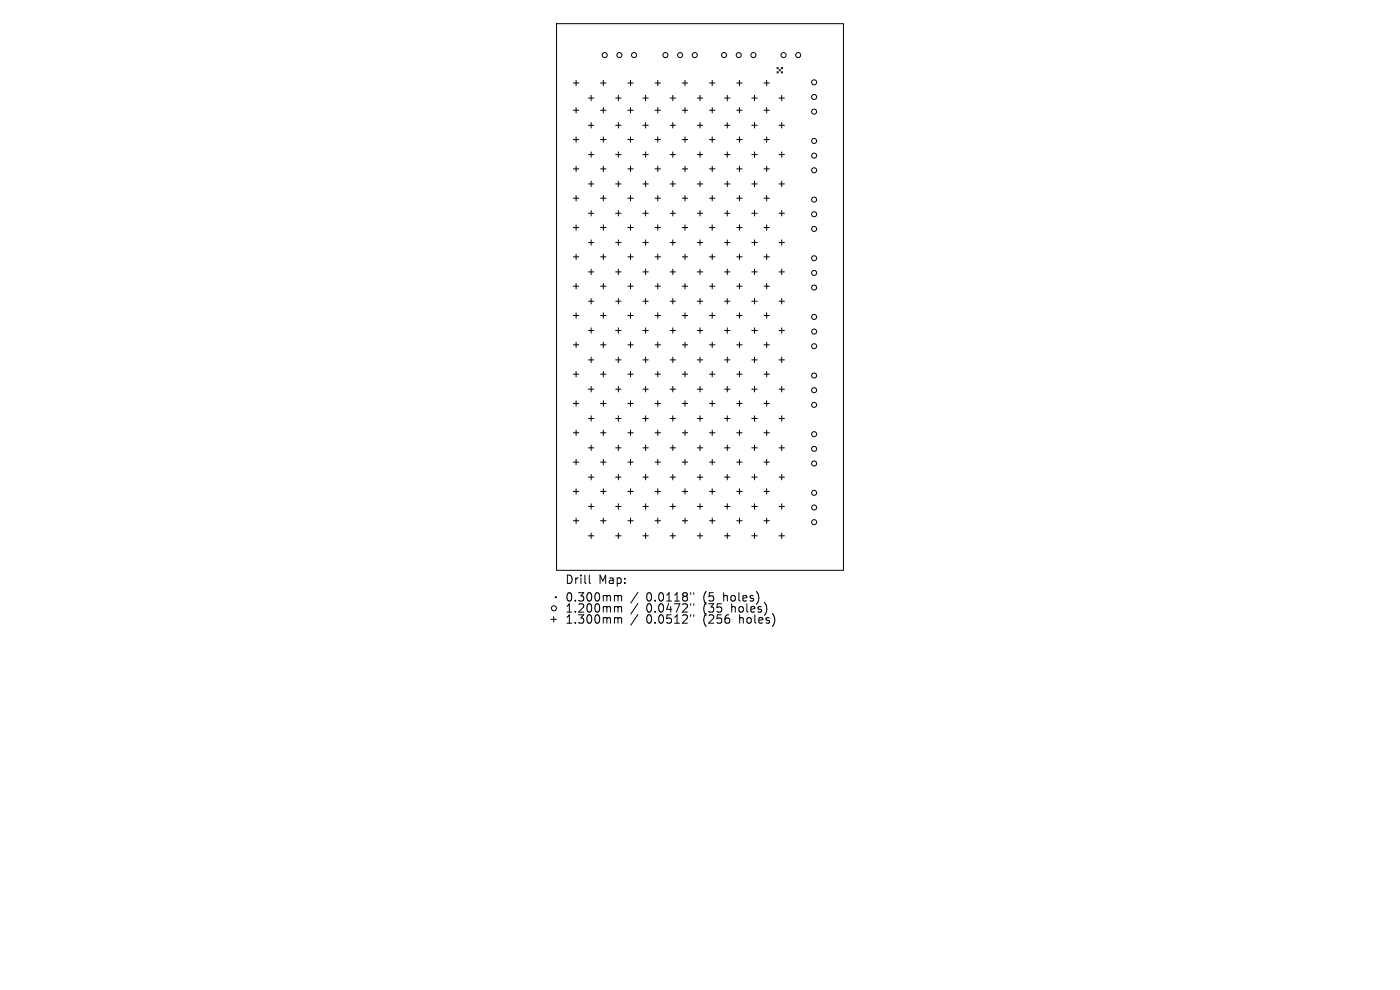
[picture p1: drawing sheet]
<svg xmlns="http://www.w3.org/2000/svg" width="297mm" height="210mm" viewBox="0 0 297 210" stroke-linecap="round" stroke-linejoin="round" font-family="sans-serif">
<defs><g id="words">
<g font-size="2.5">
<text x="119.8" y="124.1">Drill</text>
<text x="126.9" y="124.1">Map:</text>
<text x="119.8" y="127.8">0.300mm</text>
<text x="119.8" y="130.2">1.200mm</text>
<text x="137.1" y="127.8">0.0118&quot;</text>
<text x="137.1" y="130.2">0.0472&quot;</text>
<text x="149.3" y="127.8">(5</text>
<text x="149.3" y="130.2">(35</text>
<text x="153.7" y="127.8">holes)</text>
<text x="155.4" y="130.2">holes)</text>
<text x="119.8" y="132.5">1.300mm</text>
<text x="137.1" y="132.5">0.0512&quot;</text>
<text x="149.3" y="132.5">(256</text>
<text x="157.1" y="132.5">holes)</text>
</g>
</g></defs>
<g fill="none" stroke="#000" stroke-width=".21">
<path d="M118.1 5h60.8v116h-60.8zM121.6 17.6h1.2M122.2 17v1.2M127.4 17.6h1.2M128 17v1.2M133.2 17.6h1.1M133.8 17v1.2M139 17.6h1.1M139.5 17v1.2M144.7 17.6h1.2M145.3 17v1.2M150.5 17.6h1.2"/>
<path d="M151.1 17v1.2M156.3 17.6h1.1M156.9 17v1.2M162.1 17.6h1.1M162.6 17v1.2M164.8 14.3l.3 .3M164.8 15.2l.3 .3M165.1 14.3l-.3 .3M165.1 15.2l-.3 .3M165.3 14.8l.3 .2M165.6 14.8l-.3 .2M165.7 15.2l.3 .3"/>
<path d="M165.7 14.3l.3 .3M166 14.3l-.3 .3M166 15.2l-.3 .3M121.6 23.4h1.2M121.6 29.6h1.2M121.6 35.8h1.2M122.2 22.8v1.2M122.2 29v1.2M122.2 35.2v1.2M124.8 20.8h1.2M124.8 26.6h1.2M124.8 32.8h1.2"/>
<path d="M124.8 39h1.2M125.4 20.2v1.2M125.4 26v1.2M125.4 32.2v1.2M125.4 38.4v1.2M127.4 23.4h1.2M127.4 29.6h1.2M127.4 35.8h1.2M128 22.8v1.2M128 29v1.2M128 35.2v1.2M130.6 20.8h1.2"/>
<path d="M130.6 26.6h1.2M130.6 32.8h1.2M130.6 39h1.2M131.2 20.2v1.2M131.2 26v1.2M131.2 32.2v1.2M131.2 38.4v1.2M133.2 23.4h1.1M133.2 29.6h1.1M133.2 35.8h1.1M133.8 22.8v1.2M133.8 29v1.2"/>
<path d="M133.8 35.2v1.2M136.4 20.8h1.1M136.4 26.6h1.1M136.4 32.8h1.1M136.4 39h1.1M137 20.2v1.2M137 26v1.2M137 32.2v1.2M137 38.4v1.2M139 23.4h1.1M139 29.6h1.1M139 35.8h1.1"/>
<path d="M139.5 22.8v1.2M139.5 29v1.2M139.5 35.2v1.2M142.2 20.8h1.1M142.2 26.6h1.1M142.2 32.8h1.1M142.2 39h1.1M142.7 20.2v1.2M142.7 26v1.2M142.7 32.2v1.2M142.7 38.4v1.2M144.7 23.4h1.2"/>
<path d="M144.7 29.6h1.2M144.7 35.8h1.2M145.3 22.8v1.2M145.3 29v1.2M145.3 35.2v1.2M147.9 20.8h1.2M147.9 26.6h1.2M147.9 32.8h1.2M147.9 39h1.2M148.5 20.2v1.2M148.5 26v1.2M148.5 32.2v1.2"/>
<path d="M148.5 38.4v1.2M150.5 23.4h1.2M150.5 29.6h1.2M150.5 35.8h1.2M151.1 22.8v1.2M151.1 29v1.2M151.1 35.2v1.2M153.7 20.8h1.2M153.7 26.6h1.2M153.7 32.8h1.2M153.7 39h1.2M154.3 20.2v1.2"/>
<path d="M154.3 26v1.2M154.3 32.2v1.2M154.3 38.4v1.2M156.3 23.4h1.1M156.3 29.6h1.1M156.3 35.8h1.1M156.9 22.8v1.2M156.9 29v1.2M156.9 35.2v1.2M159.5 20.8h1.1M159.5 26.6h1.1M159.5 32.8h1.1"/>
<path d="M159.5 39h1.1M160.1 20.2v1.2M160.1 26v1.2M160.1 32.2v1.2M160.1 38.4v1.2M162.1 23.4h1.1M162.1 29.6h1.1M162.1 35.8h1.1M162.6 22.8v1.2M162.6 29v1.2M162.6 35.2v1.2M165.3 20.8h1.1"/>
<path d="M165.3 26.6h1.1M165.3 32.8h1.1M165.3 39h1.1M165.8 20.2v1.2M165.8 26v1.2M165.8 32.2v1.2M165.8 38.4v1.2M121.6 42h1.2M121.6 48.3h1.2M121.6 54.5h1.2M122.2 41.5v1.1M122.2 47.7v1.1"/>
<path d="M122.2 53.9v1.2M124.8 45.2h1.2M124.8 51.5h1.2M124.8 57.7h1.2M125.4 44.7v1.1M125.4 50.9v1.1M125.4 57.1v1.2M127.4 42h1.2M127.4 48.3h1.2M127.4 54.5h1.2M128 41.5v1.1M128 47.7v1.1"/>
<path d="M128 53.9v1.2M130.6 45.2h1.2M130.6 51.5h1.2M130.6 57.7h1.2M131.2 44.7v1.1M131.2 50.9v1.1M131.2 57.1v1.2M133.2 42h1.1M133.2 48.3h1.1M133.2 54.5h1.1M133.8 41.5v1.1M133.8 47.7v1.1"/>
<path d="M133.8 53.9v1.2M136.4 45.2h1.1M136.4 51.5h1.1M136.4 57.7h1.1M137 44.7v1.1M137 50.9v1.1M137 57.1v1.2M139 42h1.1M139 48.3h1.1M139 54.5h1.1M139.5 41.5v1.1M139.5 47.7v1.1"/>
<path d="M139.5 53.9v1.2M142.2 45.2h1.1M142.2 51.5h1.1M142.2 57.7h1.1M142.7 44.7v1.1M142.7 50.9v1.1M142.7 57.1v1.2M144.7 42h1.2M144.7 48.3h1.2M144.7 54.5h1.2M145.3 41.5v1.1M145.3 47.7v1.1"/>
<path d="M145.3 53.9v1.2M147.9 45.2h1.2M147.9 51.5h1.2M147.9 57.7h1.2M148.5 44.7v1.1M148.5 50.9v1.1M148.5 57.1v1.2M150.5 42h1.2M150.5 48.3h1.2M150.5 54.5h1.2M151.1 41.5v1.1M151.1 47.7v1.1"/>
<path d="M151.1 53.9v1.2M153.7 45.2h1.2M153.7 51.5h1.2M153.7 57.7h1.2M154.3 44.7v1.1M154.3 50.9v1.1M154.3 57.1v1.2M156.3 42h1.1M156.3 48.3h1.1M156.3 54.5h1.1M156.9 41.5v1.1M156.9 47.7v1.1"/>
<path d="M156.9 53.9v1.2M159.5 45.2h1.1M159.5 51.5h1.1M159.5 57.7h1.1M160.1 44.7v1.1M160.1 50.9v1.1M160.1 57.1v1.2M162.1 42h1.1M162.1 48.3h1.1M162.1 54.5h1.1M162.6 41.5v1.1M162.6 47.7v1.1"/>
<path d="M162.6 53.9v1.2M165.3 45.2h1.1M165.3 51.5h1.1M165.3 57.7h1.1M165.8 44.7v1.1M165.8 50.9v1.1M165.8 57.1v1.2M121.6 60.7h1.2M121.6 66.9h1.2M121.6 73.1h1.2M121.6 79.4h1.2M122.2 60.1v1.2"/>
<path d="M122.2 66.3v1.2M122.2 72.6v1.1M122.2 78.8v1.1M124.8 63.9h1.2M124.8 70.1h1.2M124.8 76.3h1.2M125.4 63.3v1.2M125.4 69.5v1.2M125.4 75.8v1.1M127.4 60.7h1.2M127.4 66.9h1.2M127.4 73.1h1.2"/>
<path d="M127.4 79.4h1.2M128 60.1v1.2M128 66.3v1.2M128 72.6v1.1M128 78.8v1.1M130.6 63.9h1.2M130.6 70.1h1.2M130.6 76.3h1.2M131.2 63.3v1.2M131.2 69.5v1.2M131.2 75.8v1.1M133.2 60.7h1.1"/>
<path d="M133.2 66.9h1.1M133.2 73.1h1.1M133.2 79.4h1.1M133.8 60.1v1.2M133.8 66.3v1.2M133.8 72.6v1.1M133.8 78.8v1.1M136.4 63.9h1.1M136.4 70.1h1.1M136.4 76.3h1.1M137 63.3v1.2M137 69.5v1.2"/>
<path d="M137 75.8v1.1M139 60.7h1.1M139 66.9h1.1M139 73.1h1.1M139 79.4h1.1M139.5 60.1v1.2M139.5 66.3v1.2M139.5 72.6v1.1M139.5 78.8v1.1M142.2 63.9h1.1M142.2 70.1h1.1M142.2 76.3h1.1"/>
<path d="M142.7 63.3v1.2M142.7 69.5v1.2M142.7 75.8v1.1M144.7 60.7h1.2M144.7 66.9h1.2M144.7 73.1h1.2M144.7 79.4h1.2M145.3 60.1v1.2M145.3 66.3v1.2M145.3 72.6v1.1M145.3 78.8v1.1M147.9 63.9h1.2"/>
<path d="M147.9 70.1h1.2M147.9 76.3h1.2M148.5 63.3v1.2M148.5 69.5v1.2M148.5 75.8v1.1M150.5 60.7h1.2M150.5 66.9h1.2M150.5 73.1h1.2M150.5 79.4h1.2M151.1 60.1v1.2M151.1 66.3v1.2M151.1 72.6v1.1"/>
<path d="M151.1 78.8v1.1M153.7 63.9h1.2M153.7 70.1h1.2M153.7 76.3h1.2M154.3 63.3v1.2M154.3 69.5v1.2M154.3 75.8v1.1M156.3 60.7h1.1M156.3 66.9h1.1M156.3 73.1h1.1M156.3 79.4h1.1M156.9 60.1v1.2"/>
<path d="M156.9 66.3v1.2M156.9 72.6v1.1M156.9 78.8v1.1M159.5 63.9h1.1M159.5 70.1h1.1M159.5 76.3h1.1M160.1 63.3v1.2M160.1 69.5v1.2M160.1 75.8v1.1M162.1 60.7h1.1M162.1 66.9h1.1M162.1 73.1h1.1"/>
<path d="M162.1 79.4h1.1M162.6 60.1v1.2M162.6 66.3v1.2M162.6 72.6v1.1M162.6 78.8v1.1M165.3 63.9h1.1M165.3 70.1h1.1M165.3 76.3h1.1M165.8 63.3v1.2M165.8 69.5v1.2M165.8 75.8v1.1M121.6 85.6h1.2"/>
<path d="M121.6 91.8h1.2M121.6 98h1.2M122.2 85v1.2M122.2 91.2v1.2M122.2 97.4v1.2M124.8 82.6h1.2M124.8 88.8h1.2M124.8 95h1.2M125.4 82v1.1M125.4 88.2v1.2M125.4 94.4v1.2M127.4 85.6h1.2"/>
<path d="M127.4 91.8h1.2M127.4 98h1.2M128 85v1.2M128 91.2v1.2M128 97.4v1.2M130.6 82.6h1.2M130.6 88.8h1.2M130.6 95h1.2M131.2 82v1.1M131.2 88.2v1.2M131.2 94.4v1.2M133.2 85.6h1.1"/>
<path d="M133.2 91.8h1.1M133.2 98h1.1M133.8 85v1.2M133.8 91.2v1.2M133.8 97.4v1.2M136.4 82.6h1.1M136.4 88.8h1.1M136.4 95h1.1M137 82v1.1M137 88.2v1.2M137 94.4v1.2M139 85.6h1.1"/>
<path d="M139 91.8h1.1M139 98h1.1M139.5 85v1.2M139.5 91.2v1.2M139.5 97.4v1.2M142.2 82.6h1.1M142.2 88.8h1.1M142.2 95h1.1M142.7 82v1.1M142.7 88.2v1.2M142.7 94.4v1.2M144.7 85.6h1.2"/>
<path d="M144.7 91.8h1.2M144.7 98h1.2M145.3 85v1.2M145.3 91.2v1.2M145.3 97.4v1.2M147.9 82.6h1.2M147.9 88.8h1.2M147.9 95h1.2M148.5 82v1.1M148.5 88.2v1.2M148.5 94.4v1.2M150.5 85.6h1.2"/>
<path d="M150.5 91.8h1.2M150.5 98h1.2M151.1 85v1.2M151.1 91.2v1.2M151.1 97.4v1.2M153.7 82.6h1.2M153.7 88.8h1.2M153.7 95h1.2M154.3 82v1.1M154.3 88.2v1.2M154.3 94.4v1.2M156.3 85.6h1.1"/>
<path d="M156.3 91.8h1.1M156.3 98h1.1M156.9 85v1.2M156.9 91.2v1.2M156.9 97.4v1.2M159.5 82.6h1.1M159.5 88.8h1.1M159.5 95h1.1M160.1 82v1.1M160.1 88.2v1.2M160.1 94.4v1.2M162.1 85.6h1.1"/>
<path d="M162.1 91.8h1.1M162.1 98h1.1M162.6 85v1.2M162.6 91.2v1.2M162.6 97.4v1.2M165.3 82.6h1.1M165.3 88.8h1.1M165.3 95h1.1M165.8 82v1.1M165.8 88.2v1.2M165.8 94.4v1.2M121.6 104.2h1.2"/>
<path d="M121.6 110.5h1.2M122.2 103.7v1.1M122.2 109.9v1.1M124.8 101.2h1.2M124.8 107.4h1.2M124.8 113.7h1.2M125.4 100.6v1.2M125.4 106.9v1.1M125.4 113.1v1.1M127.4 104.2h1.2M127.4 110.5h1.2M128 103.7v1.1"/>
<path d="M128 109.9v1.1M130.6 101.2h1.2M130.6 107.4h1.2M130.6 113.7h1.2M131.2 100.6v1.2M131.2 106.9v1.1M131.2 113.1v1.1M133.2 104.2h1.1M133.2 110.5h1.1M133.8 103.7v1.1M133.8 109.9v1.1M136.4 101.2h1.1"/>
<path d="M136.4 107.4h1.1M136.4 113.7h1.1M137 100.6v1.2M137 106.9v1.1M137 113.1v1.1M139 104.2h1.1M139 110.5h1.1M139.5 103.7v1.1M139.5 109.9v1.1M142.2 101.2h1.1M142.2 107.4h1.1M142.2 113.7h1.1"/>
<path d="M142.7 100.6v1.2M142.7 106.9v1.1M142.7 113.1v1.1M144.7 104.2h1.2M144.7 110.5h1.2M145.3 103.7v1.1M145.3 109.9v1.1M147.9 101.2h1.2M147.9 107.4h1.2M147.9 113.7h1.2M148.5 100.6v1.2M148.5 106.9v1.1"/>
<path d="M148.5 113.1v1.1M150.5 104.2h1.2M150.5 110.5h1.2M151.1 103.7v1.1M151.1 109.9v1.1M153.7 101.2h1.2M153.7 107.4h1.2M153.7 113.7h1.2M154.3 100.6v1.2M154.3 106.9v1.1M154.3 113.1v1.1M156.3 104.2h1.1"/>
<path d="M156.3 110.5h1.1M156.9 103.7v1.1M156.9 109.9v1.1M159.5 101.2h1.1M159.5 107.4h1.1M159.5 113.7h1.1M160.1 100.6v1.2M160.1 106.9v1.1M160.1 113.1v1.1M162.1 104.2h1.1M162.1 110.5h1.1M162.6 103.7v1.1"/>
<path d="M162.6 109.9v1.1M165.3 101.2h1.1M165.3 107.4h1.1M165.3 113.7h1.1M165.8 100.6v1.2M165.8 106.9v1.1M165.8 113.1v1.1M116.9 131.4h1.1M117.5 130.8v1.2M117.8 126.6l.2 .2M118 126.6l-.2 .2M125 122v1.5l.3 .3"/>
<path d="M130.6 126.3l.4 .1 .1 .2M130.6 128.7h.3l.2 .2M130.6 131l.4 .1 .1 .2M131.1 126.6l.3-.3 .4 .1 .1 1.1M131.1 126.6v.9M131.1 128.9v1M131.1 131.3v.9M131.1 128.9l.3-.2h.4l.1 1.2M131.1 131.3l.3-.3 .4 .1 .1 1.1M135.3 125.6l-1.5 2.3M135.3 128l-1.5 2.3M135.3 130.3l-1.5 2.3"/>
<path d="M146.5 125.7v.4M146.5 128.1v.3M146.5 130.4v.4M147.2 125.7v.4M147.2 128.1v.3M147.2 130.4v.4"/>
<circle cx="128.3" cy="11.7" r=".53"/>
<circle cx="131.4" cy="11.7" r=".53"/>
<circle cx="134.5" cy="11.7" r=".53"/>
<circle cx="141.2" cy="11.7" r=".53"/>
<circle cx="144.3" cy="11.7" r=".53"/>
<circle cx="147.4" cy="11.7" r=".53"/>
<circle cx="153.6" cy="11.7" r=".53"/>
<circle cx="156.7" cy="11.7" r=".53"/>
<circle cx="159.8" cy="11.7" r=".53"/>
<circle cx="166.2" cy="11.7" r=".53"/>
<circle cx="169.3" cy="11.7" r=".53"/>
<circle cx="172.7" cy="17.5" r=".53"/>
<circle cx="172.7" cy="36.1" r=".53"/>
<circle cx="172.7" cy="23.7" r=".53"/>
<circle cx="172.7" cy="33" r=".53"/>
<circle cx="172.7" cy="29.9" r=".53"/>
<circle cx="172.7" cy="20.6" r=".53"/>
<circle cx="172.7" cy="54.8" r=".53"/>
<circle cx="172.7" cy="48.6" r=".53"/>
<circle cx="172.7" cy="57.9" r=".53"/>
<circle cx="172.7" cy="45.5" r=".53"/>
<circle cx="172.7" cy="42.3" r=".53"/>
<circle cx="172.7" cy="61" r=".53"/>
<circle cx="172.7" cy="79.7" r=".53"/>
<circle cx="172.7" cy="67.2" r=".53"/>
<circle cx="172.7" cy="73.4" r=".53"/>
<circle cx="172.7" cy="70.3" r=".53"/>
<circle cx="172.7" cy="95.2" r=".53"/>
<circle cx="172.7" cy="92.1" r=".53"/>
<circle cx="172.7" cy="98.3" r=".53"/>
<circle cx="172.7" cy="82.8" r=".53"/>
<circle cx="172.7" cy="85.9" r=".53"/>
<circle cx="172.7" cy="107.7" r=".53"/>
<circle cx="172.7" cy="104.5" r=".53"/>
<circle cx="172.7" cy="110.8" r=".53"/>
<circle cx="117.5" cy="129" r=".53"/>
</g>
<use href="#words"/>
</svg>
